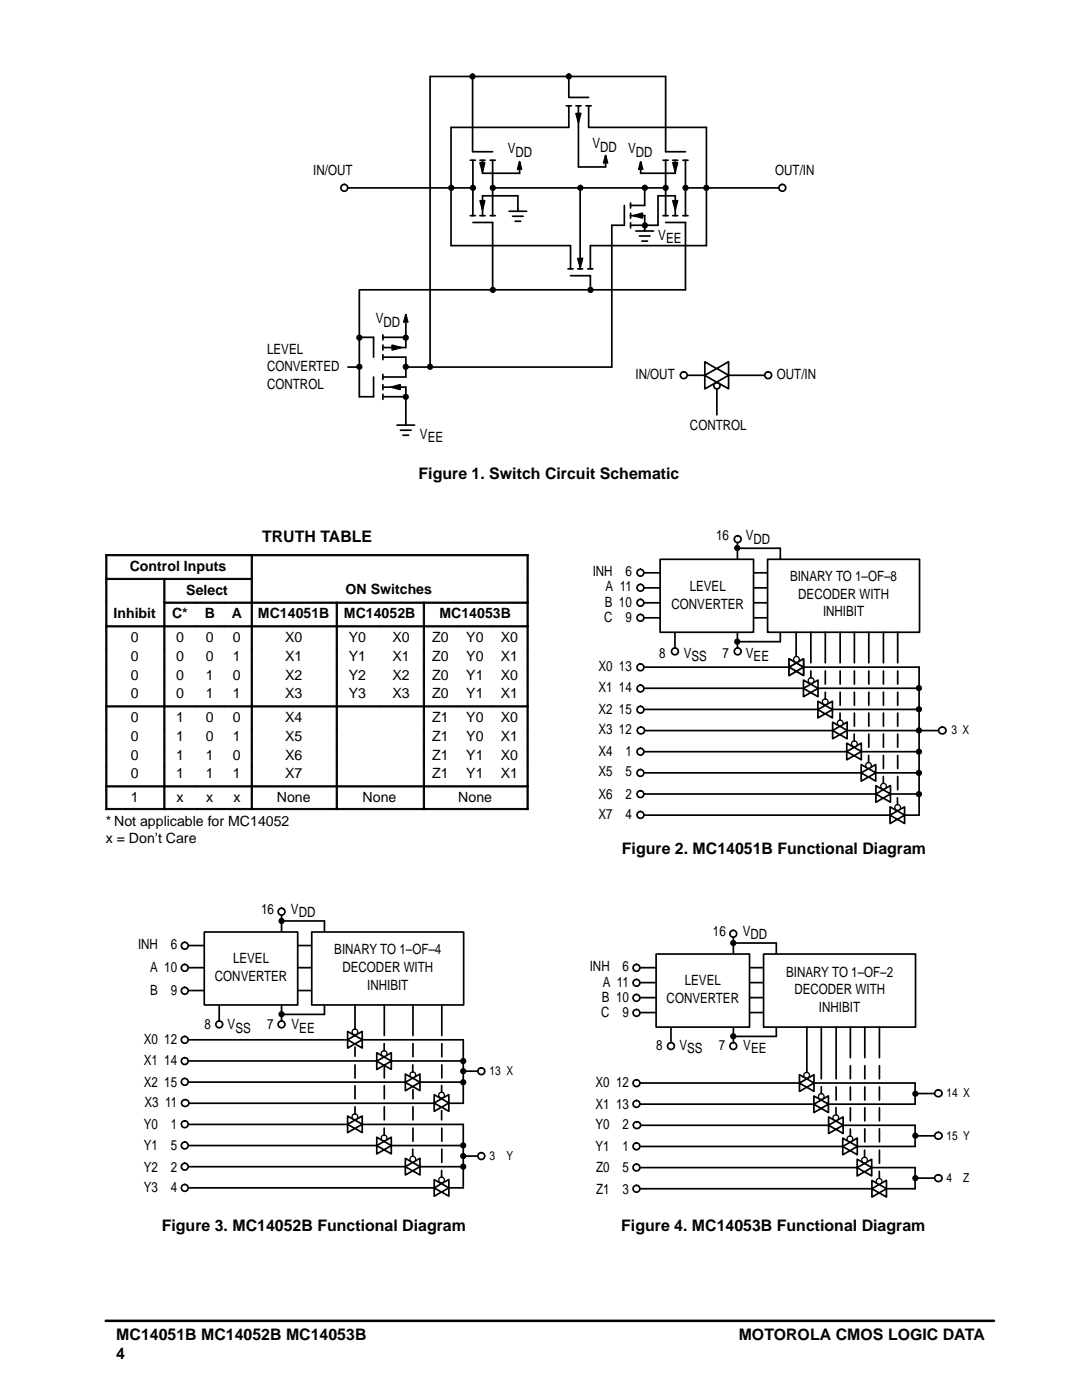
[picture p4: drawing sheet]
<svg xmlns="http://www.w3.org/2000/svg" width="216mm" height="279mm" viewBox="0 0 216 279" stroke-linecap="round" stroke-linejoin="round" font-family="sans-serif">
<defs><g id="words">
<g font-size="3.2">
<text x="83.5" y="95.6">Figure 1. Switch Circuit Schematic</text>
<text x="52.3" y="108.1">TRUTH TABLE</text>
<text x="124.1" y="170.5">Figure 2. MC14051B Functional Diagram</text>
<text x="32.3" y="245.6">Figure 3. MC14052B Functional Diagram</text>
<text x="124" y="245.6">Figure 4. MC14053B Functional Diagram</text>
<text x="23.2" y="267.4">MC14051B MC14052B MC14053B</text>
<text x="147.4" y="267.4">MOTOROLA CMOS LOGIC DATA</text>
<text x="23.2" y="271.2">4</text>
</g>
<g font-size="2.8">
<text x="118.2" y="29.6">VDD</text>
<text x="62.5" y="35">IN/OUT</text>
<text x="101.3" y="30.6">VDD</text>
<text x="125.4" y="30.6">VDD</text>
<text x="154.7" y="35">OUT/IN</text>
<text x="131.4" y="47.9">VEE</text>
<text x="75" y="64.5">VDD</text>
<text x="53.3" y="70.6">LEVEL</text>
<text x="53.3" y="74.1">CONVERTED</text>
<text x="53.3" y="77.6">CONTROL</text>
<text x="126.8" y="75.7">IN/OUT</text>
<text x="155" y="75.7">OUT/IN</text>
<text x="83.8" y="87.5">VEE</text>
<text x="137.7" y="85.8">CONTROL</text>
<text x="142.9" y="107.9">16</text>
<text x="148.8" y="107.9">VDD</text>
<text x="25.9" y="113.9">Control Inputs</text>
<text x="37.2" y="118.7">Select</text>
<text x="69" y="118.6">ON Switches</text>
<text x="118.3" y="115">INH</text>
<text x="120.8" y="118">A 11</text>
<text x="124.8" y="115">6</text>
<text x="137.6" y="118">LEVEL</text>
<text x="157.6" y="116">BINARY TO 1–OF–8</text>
<text x="159.3" y="119.5">DECODER WITH</text>
<text x="22.6" y="123.3">Inhibit</text>
<text x="34.3" y="123.4">C*</text>
<text x="40.8" y="123.4">B</text>
<text x="46.2" y="123.4">A</text>
<text x="51.5" y="123.4">MC14051B</text>
<text x="68.6" y="123.4">MC14052B</text>
<text x="87.7" y="123.4">MC14053B</text>
<text x="120.6" y="124.1">C</text>
<text x="120.7" y="121.1">B 10</text>
<text x="124.8" y="124.1">9</text>
<text x="134" y="121.6">CONVERTER</text>
<text x="164.2" y="123">INHIBIT</text>
<text x="26.1" y="128.2">0</text>
<text x="26.1" y="131.9">0</text>
<text x="35.1" y="128.2">0</text>
<text x="35.1" y="131.9">0</text>
<text x="41.1" y="128.2">0</text>
<text x="41.1" y="131.9">0</text>
<text x="46.5" y="128.2">0</text>
<text x="46.5" y="131.9">1</text>
<text x="56.9" y="131.9">X1</text>
<text x="56.9" y="128.2">X0</text>
<text x="69.6" y="128.2">Y0</text>
<text x="69.6" y="131.9">Y1</text>
<text x="78.3" y="128.2">X0</text>
<text x="78.3" y="131.9">X1</text>
<text x="86.2" y="128.2">Z0</text>
<text x="86.2" y="131.9">Z0</text>
<text x="93" y="128.2">Y0</text>
<text x="93" y="131.9">Y0</text>
<text x="99.9" y="128.2">X0</text>
<text x="99.9" y="131.9">X1</text>
<text x="131.6" y="131.2">8</text>
<text x="136.4" y="131.2">VSS</text>
<text x="144.2" y="131.2">7</text>
<text x="148.8" y="131.2">VEE</text>
<text x="26.1" y="135.7">0</text>
<text x="35.1" y="135.7">0</text>
<text x="41.1" y="135.7">1</text>
<text x="46.5" y="135.7">0</text>
<text x="56.9" y="135.7">X2</text>
<text x="69.6" y="135.7">Y2</text>
<text x="78.3" y="135.7">X2</text>
<text x="86.2" y="135.7">Z0</text>
<text x="93" y="135.7">Y1</text>
<text x="99.9" y="135.7">X0</text>
<text x="119.4" y="134">X0 13</text>
<text x="26.1" y="139.4">0</text>
<text x="35.1" y="139.4">0</text>
<text x="41.1" y="139.4">1</text>
<text x="46.5" y="139.4">1</text>
<text x="56.9" y="139.4">X3</text>
<text x="69.6" y="139.4">Y3</text>
<text x="78.3" y="139.4">X3</text>
<text x="86.2" y="139.4">Z0</text>
<text x="93" y="139.4">Y1</text>
<text x="99.9" y="139.4">X1</text>
<text x="119.4" y="138">X1 14</text>
<text x="119.4" y="142.4">X2 15</text>
<text x="26.1" y="144.2">0</text>
<text x="26.1" y="147.9">0</text>
<text x="35.1" y="144.2">1</text>
<text x="35.1" y="147.9">1</text>
<text x="41.1" y="144.2">0</text>
<text x="41.1" y="147.9">0</text>
<text x="46.5" y="144.2">0</text>
<text x="46.5" y="147.9">1</text>
<text x="56.9" y="147.9">X5</text>
<text x="56.9" y="144.2">X4</text>
<text x="86.2" y="144.2">Z1</text>
<text x="86.2" y="147.9">Z1</text>
<text x="93" y="144.2">Y0</text>
<text x="93" y="147.9">Y0</text>
<text x="99.9" y="144.2">X0</text>
<text x="99.9" y="147.9">X1</text>
<text x="119.4" y="146.5">X3 12</text>
<text x="26.1" y="151.6">0</text>
<text x="26.1" y="155.4">0</text>
<text x="35.1" y="151.6">1</text>
<text x="35.1" y="155.4">1</text>
<text x="41.1" y="151.6">1</text>
<text x="41.1" y="155.4">1</text>
<text x="46.5" y="151.6">0</text>
<text x="46.5" y="155.4">1</text>
<text x="56.9" y="151.6">X6</text>
<text x="56.9" y="155.4">X7</text>
<text x="86.2" y="151.6">Z1</text>
<text x="86.2" y="155.4">Z1</text>
<text x="93" y="151.6">Y1</text>
<text x="93" y="155.4">Y1</text>
<text x="99.9" y="151.6">X0</text>
<text x="99.9" y="155.4">X1</text>
<text x="119.4" y="150.9">X4</text>
<text x="119.4" y="155">X5</text>
<text x="124.8" y="150.9">1</text>
<text x="124.8" y="155">5</text>
<text x="26.1" y="160.1">1</text>
<text x="35.2" y="160.1">x</text>
<text x="41.2" y="160.1">x</text>
<text x="46.6" y="160.1">x</text>
<text x="55.2" y="160.1">None</text>
<text x="72.4" y="160.1">None</text>
<text x="91.4" y="160.1">None</text>
<text x="119.4" y="159.4">X6</text>
<text x="124.8" y="159.4">2</text>
<text x="21.1" y="164.8">* Not applicable for MC14052</text>
<text x="119.4" y="163.4">X7</text>
<text x="124.8" y="163.4">4</text>
<text x="21.1" y="168.3">x = Don’t Care</text>
<text x="52.1" y="182.4">16</text>
<text x="58.1" y="182.4">VDD</text>
<text x="27.5" y="189.5">INH</text>
<text x="34.1" y="189.5">6</text>
<text x="66.7" y="190.5">BINARY TO 1–OF–4</text>
<text x="142.3" y="186.8">16</text>
<text x="148.2" y="186.8">VDD</text>
<text x="30" y="194">A 10</text>
<text x="42.9" y="195.7">CONVERTER</text>
<text x="46.5" y="192.2">LEVEL</text>
<text x="68.3" y="194">DECODER WITH</text>
<text x="73.3" y="197.5">INHIBIT</text>
<text x="117.7" y="193.9">INH</text>
<text x="120.3" y="196.9">A 11</text>
<text x="124.2" y="193.9">6</text>
<text x="136.6" y="196.6">LEVEL</text>
<text x="156.9" y="194.9">BINARY TO 1–OF–2</text>
<text x="30" y="198.6">B</text>
<text x="34.1" y="198.6">9</text>
<text x="120" y="203">C</text>
<text x="120.1" y="200">B 10</text>
<text x="124.2" y="203">9</text>
<text x="133" y="200.1">CONVERTER</text>
<text x="158.5" y="198.4">DECODER WITH</text>
<text x="163.4" y="201.9">INHIBIT</text>
<text x="28.7" y="208.4">X0 12</text>
<text x="40.8" y="205.4">8</text>
<text x="45.4" y="205.4">VSS</text>
<text x="53.3" y="205.4">7</text>
<text x="58.2" y="205.4">VEE</text>
<text x="130.9" y="209.5">8</text>
<text x="135.6" y="209.5">VSS</text>
<text x="143.5" y="209.5">7</text>
<text x="148.3" y="209.5">VEE</text>
<text x="28.7" y="212.5">X1 14</text>
<text x="28.7" y="216.9">X2 15</text>
<text x="28.8" y="221">X3 11</text>
<text x="118.8" y="216.9">X0 12</text>
<text x="118.8" y="221.3">X1 13</text>
<text x="28.7" y="225.4">Y0</text>
<text x="34.1" y="225.4">1</text>
<text x="118.8" y="225.4">Y0</text>
<text x="124.2" y="225.4">2</text>
<text x="28.7" y="229.5">Y1</text>
<text x="28.7" y="233.9">Y2</text>
<text x="34.1" y="229.5">5</text>
<text x="34.1" y="233.9">2</text>
<text x="118.8" y="229.8">Y1</text>
<text x="118.9" y="233.9">Z0</text>
<text x="124.2" y="233.9">5</text>
<text x="124.2" y="229.8">1</text>
<text x="28.7" y="237.9">Y3</text>
<text x="34.1" y="237.9">4</text>
<text x="118.9" y="238.3">Z1</text>
<text x="124.2" y="238.3">3</text>
</g>
<g font-size="2.5">
<text x="189.8" y="146.6">3 X</text>
<text x="97.7" y="214.6">13 X</text>
<text x="188.9" y="219">14 X</text>
<text x="188.9" y="227.5">15 Y</text>
<text x="97.7" y="231.6">3</text>
<text x="101.1" y="231.6">Y</text>
<text x="188.9" y="236">4</text>
<text x="192.2" y="236">Z</text>
</g>
</g></defs>
<path d="M21.1 263.6h177.2" fill="none" stroke="#000" stroke-width=".5"/>
<g fill="none" stroke="#000" stroke-width=".34">
<path d="M94.3 15.3v15M113.5 15.3v4.1h4M68.7 37.5h25.7M93.8 32h1.1M94.4 30.3h3.9M94.4 32v11M95.8 32h1M96.3 32v2.6h7.4v-2.3M97.8 32h1M98.3 37.5h34.5M98.3 32v11M113 21.1h1"/>
<path d="M113.5 21.1v4.3h-23.5v23.6h23.8v4.7M114.9 21.1h1M115.4 21.1v12.2h5.4v-2.2M115.8 37.5v16.2M116.9 21.1h1.1M117.5 21.1v4.3h23.5v23.6M128.6 37.5v3.5h-2.8M132.3 32h1M132.8 32v11M134.2 32h1M134.7 32v2.6h-6.9v-2.3M136.3 32h1"/>
<path d="M136.8 30.3h-4v-15h-47v58M136.8 32v11M71.7 57.8v21.4h2.8v-4M93.8 43h1.1M94.4 44.4h3.9M95.8 43h1M97.8 43h1M103.3 41.8v-2.7h-7v3.9M113.3 53.7h1M113.8 55h4v2.8M115.3 53.7h1M117.3 53.7h1"/>
<path d="M124.6 41v4h-2.5v28.3h-41.1M125.8 43h2.8v3.1M125.8 40.5v1M125.8 42.5v1M125.8 44.5v1M126.9 46.1h3.5M127.6 47.1h2.1M128.1 48.1h1.1M132.3 43h1M132.8 44.4h4v13.4h-65M134.2 43h1M134.7 43v-3.9h-3.4v5.9h-5.5"/>
<path d="M136.3 43h1M140.9 49h-23.1v4.7M71.7 67.3h2.8v4M76.4 66.8v1M76.4 68.9v1M76.4 70.8v1M76.4 74.7v1M76.4 76.8v1M76.4 78.7v1M76.4 71.3h4.6v3.9h-4.6M76.4 67.3h4.6M76.4 77.3h4.6v7.2"/>
<path d="M76.4 79.2h4.6M81 62.8v6.6h-4.6M143 76.2v6.6M145.4 74.9h7.9"/>
</g>
<circle cx="94.3" cy="15.3" r=".49" fill="#000" stroke="#000" stroke-width=".26"/>
<path d="M114.9 22.7l1-.1-.5 1.8z" fill-rule="evenodd" fill="#000" stroke="#000" stroke-width=".34"/>
<path d="M140.6 72.2l2.4 1.4-2.4 1.3z" fill="#fff"/>
<path d="M140.6 72.2l2.4 1.4-2.4 1.3z" fill="none" stroke="#000" stroke-width=".34"/>
<path d="M143 73.5l2.4-1.3v2.7z" fill="#fff"/>
<path d="M143 73.5l2.4-1.3v2.7z" fill="none" stroke="#000" stroke-width=".34"/>
<path d="M140.6 74.9l2.4 1.4-2.4 1.3z" fill-rule="evenodd" fill="#fff"/>
<path d="M140.6 74.9l2.4 1.4-2.4 1.3z" fill="none" stroke="#000" stroke-width=".34"/>
<path d="M143 76.2l2.4-1.3v2.7z" fill-rule="evenodd" fill="#fff"/>
<path d="M120.8 31.1l.4 1.4-.4-.2-.4 .2zM127.8 32.3l.4 1.5-.4-.2-.3 .2zM136.8 37.5h19.9M143 76.2l2.4-1.3v2.7z" fill="none" stroke="#000" stroke-width=".34"/>
<g fill="#000" stroke="#000" stroke-width=".26">
<circle cx="113.5" cy="15.3" r=".49"/>
<circle cx="128.7" cy="37.5" r=".49"/>
<circle cx="132.8" cy="37.5" r=".49"/>
<circle cx="136.8" cy="37.5" r=".49"/>
<circle cx="140.9" cy="37.5" r=".49"/>
<circle cx="128.7" cy="45" r=".49"/>
</g>
<g fill="#000">
<path d="M120.8 31.1l.4 1.4-.4-.2-.4 .2z" fill-rule="evenodd"/>
<path d="M127.8 32.3l.4 1.5-.4-.2-.3 .2z" fill-rule="evenodd"/>
</g>
<g fill="#000" stroke="#000" stroke-width=".34">
<path d="M134.3 32.5h.9l-.5 1.7z" fill-rule="evenodd"/>
<path d="M126.4 43l1.8-.4v.9z" fill-rule="evenodd"/>
<path d="M134.3 40.1h.9l-.5 1.7z" fill-rule="evenodd"/>
</g>
<circle cx="156.1" cy="37.5" r=".68" fill="#fff"/>
<g fill="none" stroke="#000" stroke-width=".34">
<path d="M103.7 32.3l.4 1.5-.4-.2-.4 .2z"/>
<circle cx="156.1" cy="37.5" r=".68"/>
</g>
<g fill="#000" stroke="#000" stroke-width=".26">
<circle cx="90" cy="37.5" r=".49"/>
<circle cx="94.4" cy="37.5" r=".49"/>
<circle cx="98.3" cy="37.5" r=".49"/>
<circle cx="115.8" cy="37.5" r=".49"/>
<circle cx="117.8" cy="57.9" r=".49"/>
</g>
<g fill="#000" stroke="#000" stroke-width=".34">
<path d="M95.8 32.5h.9l-.4 1.7z" fill-rule="evenodd"/>
<path d="M95.8 40.1h.9l-.4 1.7z" fill-rule="evenodd"/>
<path d="M115.3 51.6h.9l-.4 1.7z" fill-rule="evenodd"/>
</g>
<path d="M103.7 32.3l.4 1.5-.4-.2-.4 .2z" fill-rule="evenodd" fill="#000"/>
<circle cx="68.7" cy="37.5" r=".68" fill="#fff"/>
<g fill="none" stroke="#000" stroke-width=".34">
<path d="M98.3 44.4v13.4M101.6 42.2h3.5M102.3 43.2h2.1M102.8 44.2h1.1M103.3 41.8v.3M69.4 73.3h2.3M81 62.8l.4 1.5-.4-.2-.4 .2zM136.4 74.9h4.2M79.2 84.8h3.5M79.9 85.9h2.1M80.4 86.9h1.1M81 84.5v.3"/>
<circle cx="68.7" cy="37.5" r=".68"/>
</g>
<g fill="#000" stroke="#000" stroke-width=".26">
<circle cx="98.3" cy="57.9" r=".49"/>
<circle cx="71.7" cy="67.4" r=".49"/>
<circle cx="71.7" cy="73.2" r=".49"/>
<circle cx="81" cy="67.4" r=".49"/>
<circle cx="81" cy="73.2" r=".49"/>
<circle cx="81" cy="79.2" r=".49"/>
<circle cx="85.8" cy="73.2" r=".49"/>
</g>
<path d="M81 62.8l.4 1.5-.4-.2-.4 .2z" fill-rule="evenodd" fill="#000"/>
<g fill="#000" stroke="#000" stroke-width=".34">
<path d="M78.1 77.3l1.7-.5v.9z" fill-rule="evenodd"/>
<path d="M78.2 68.9l1.8 .5-1.7 .4z" fill-rule="evenodd"/>
</g>
<circle cx="143.1" cy="77" r=".62" fill="#fff"/>
<circle cx="143.1" cy="77" r=".62" fill="none" stroke="#000" stroke-width=".34"/>
<circle cx="136.4" cy="74.9" r=".68" fill="#fff"/>
<circle cx="136.4" cy="74.9" r=".68" fill="none" stroke="#000" stroke-width=".34"/>
<circle cx="153.3" cy="74.9" r=".68" fill="#fff"/>
<g fill="none" stroke="#000" stroke-width=".34">
<path d="M36.9 188.7h25.3M36.9 193.1h25.3M36.9 197.7h25.3M56.2 181.9v22.5M56.2 183.8h8.5"/>
<circle cx="153.3" cy="74.9" r=".68"/>
</g>
<g fill="#000" stroke="#000" stroke-width=".2">
<path d="M21.1 110.7h.2v4.7h-.2z" fill-rule="evenodd"/>
<path d="M21.1 110.7h29v.2h-29z" fill-rule="evenodd"/>
<path d="M21.1 115.4h.2v4.7h-.2z" fill-rule="evenodd"/>
<path d="M21.1 115.4h11.6v.3h-11.6z" fill-rule="evenodd"/>
<path d="M32.7 115.4h.2v4.7h-.2z" fill-rule="evenodd"/>
<path d="M32.7 115.4h17.4v.3h-17.4z" fill-rule="evenodd"/>
<path d="M50.1 110.7h.3v4.7h-.3z" fill-rule="evenodd"/>
<path d="M50.1 110.7h55.3v.2h-55.3z" fill-rule="evenodd"/>
<path d="M50.1 115.4h.3v4.7h-.3z" fill-rule="evenodd"/>
<path d="M105.2 110.7h.2v4.7h-.2z" fill-rule="evenodd"/>
<path d="M105.2 115.4h.2v4.7h-.2z" fill-rule="evenodd"/>
<path d="M21.1 120.2h.2v4.7h-.2z" fill-rule="evenodd"/>
<path d="M21.1 124.9h.2v4.6h-.2z" fill-rule="evenodd"/>
<path d="M21.1 124.9h11.6v.2h-11.6z" fill-rule="evenodd"/>
<path d="M21.1 129.5h.2v3.7h-.2z" fill-rule="evenodd"/>
<path d="M21.1 133.2h.2v3.7h-.2z" fill-rule="evenodd"/>
<path d="M21.1 136.9h.2v3.9h-.2z" fill-rule="evenodd"/>
<path d="M32.7 120.2h.2v4.7h-.2z" fill-rule="evenodd"/>
<path d="M32.7 120.2h6.6v.2h-6.6z" fill-rule="evenodd"/>
<path d="M32.7 124.9h.2v4.6h-.2z" fill-rule="evenodd"/>
<path d="M32.7 124.9h6.6v.2h-6.6z" fill-rule="evenodd"/>
<path d="M32.7 129.5h.2v3.7h-.2z" fill-rule="evenodd"/>
<path d="M32.7 133.2h.2v3.7h-.2z" fill-rule="evenodd"/>
<path d="M32.7 136.9h.2v3.9h-.2z" fill-rule="evenodd"/>
<path d="M39.3 120.2h5.4v.2h-5.4z" fill-rule="evenodd"/>
<path d="M39.3 124.9h5.4v.2h-5.4z" fill-rule="evenodd"/>
<path d="M44.7 120.2h5.4v.2h-5.4z" fill-rule="evenodd"/>
<path d="M44.7 124.9h5.4v.2h-5.4z" fill-rule="evenodd"/>
<path d="M50.1 120.2h.3v4.7h-.3z" fill-rule="evenodd"/>
<path d="M50.1 120.2h17v.2h-17z" fill-rule="evenodd"/>
<path d="M50.1 124.9h.3v4.6h-.3z" fill-rule="evenodd"/>
<path d="M50.1 124.9h17v.2h-17z" fill-rule="evenodd"/>
<path d="M50.1 129.5h.3v3.7h-.3z" fill-rule="evenodd"/>
<path d="M50.1 133.2h.3v3.7h-.3z" fill-rule="evenodd"/>
<path d="M50.1 136.9h.3v3.9h-.3z" fill-rule="evenodd"/>
<path d="M67.1 120.2h.2v4.7h-.2z" fill-rule="evenodd"/>
<path d="M67.1 120.2h17.3v.2h-17.3z" fill-rule="evenodd"/>
<path d="M67.1 124.9h.2v4.6h-.2z" fill-rule="evenodd"/>
<path d="M67.1 124.9h8.7v.2h-8.7z" fill-rule="evenodd"/>
<path d="M67.1 129.5h.2v3.7h-.2z" fill-rule="evenodd"/>
<path d="M67.1 133.2h.2v3.7h-.2z" fill-rule="evenodd"/>
<path d="M67.1 136.9h.2v3.9h-.2z" fill-rule="evenodd"/>
<path d="M75.8 124.9h8.6v.2h-8.6z" fill-rule="evenodd"/>
<path d="M84.5 120.2h.2v4.7h-.2z" fill-rule="evenodd"/>
<path d="M84.5 120.2h20.9v.2h-20.9z" fill-rule="evenodd"/>
<path d="M84.5 124.9h.2v4.6h-.2z" fill-rule="evenodd"/>
<path d="M84.5 124.9h6.8v.2h-6.8z" fill-rule="evenodd"/>
<path d="M84.5 129.5h.2v3.7h-.2z" fill-rule="evenodd"/>
<path d="M84.5 133.2h.2v3.7h-.2z" fill-rule="evenodd"/>
<path d="M84.5 136.9h.2v3.9h-.2z" fill-rule="evenodd"/>
<path d="M91.4 124.9h6.8v.2h-6.8z" fill-rule="evenodd"/>
<path d="M98.3 124.9h7.1v.2h-7.1z" fill-rule="evenodd"/>
<path d="M105.2 120.2h.2v4.7h-.2z" fill-rule="evenodd"/>
<path d="M105.2 124.9h.2v4.6h-.2z" fill-rule="evenodd"/>
<path d="M105.2 129.5h.2v3.7h-.2z" fill-rule="evenodd"/>
<path d="M105.2 133.2h.2v3.7h-.2z" fill-rule="evenodd"/>
<path d="M105.2 136.9h.2v3.9h-.2z" fill-rule="evenodd"/>
<path d="M21.1 140.9h.2v4.5h-.2z" fill-rule="evenodd"/>
<path d="M21.1 140.9h11.6v.2h-11.6z" fill-rule="evenodd"/>
<path d="M21.1 145.4h.2v3.7h-.2z" fill-rule="evenodd"/>
<path d="M21.1 149.2h.2v3.7h-.2z" fill-rule="evenodd"/>
<path d="M21.1 152.9h.2v3.9h-.2z" fill-rule="evenodd"/>
<path d="M21.1 156.8h.2v4.8h-.2z" fill-rule="evenodd"/>
<path d="M21.1 156.8h11.6v.3h-11.6z" fill-rule="evenodd"/>
<path d="M32.7 140.9h.2v4.5h-.2z" fill-rule="evenodd"/>
<path d="M32.7 140.9h6.6v.2h-6.6z" fill-rule="evenodd"/>
<path d="M32.7 145.4h.2v3.7h-.2z" fill-rule="evenodd"/>
<path d="M32.7 149.2h.2v3.7h-.2z" fill-rule="evenodd"/>
<path d="M32.7 152.9h.2v3.9h-.2z" fill-rule="evenodd"/>
<path d="M32.7 156.8h.2v4.8h-.2z" fill-rule="evenodd"/>
<path d="M32.7 156.8h6.6v.3h-6.6z" fill-rule="evenodd"/>
<path d="M39.3 140.9h5.4v.2h-5.4z" fill-rule="evenodd"/>
<path d="M39.3 156.8h5.4v.3h-5.4z" fill-rule="evenodd"/>
<path d="M44.7 140.9h5.4v.2h-5.4z" fill-rule="evenodd"/>
<path d="M44.7 156.8h5.4v.3h-5.4z" fill-rule="evenodd"/>
<path d="M50.1 140.9h.3v4.5h-.3z" fill-rule="evenodd"/>
<path d="M50.1 140.9h17v.2h-17z" fill-rule="evenodd"/>
<path d="M50.1 145.4h.3v3.7h-.3z" fill-rule="evenodd"/>
<path d="M50.1 149.2h.3v3.7h-.3z" fill-rule="evenodd"/>
<path d="M50.1 152.9h.3v3.9h-.3z" fill-rule="evenodd"/>
<path d="M50.1 156.8h.3v4.8h-.3z" fill-rule="evenodd"/>
<path d="M50.1 156.8h17v.3h-17z" fill-rule="evenodd"/>
<path d="M67.1 140.9h.2v4.5h-.2z" fill-rule="evenodd"/>
<path d="M67.1 140.9h8.7v.2h-8.7z" fill-rule="evenodd"/>
<path d="M67.1 145.4h.2v3.7h-.2z" fill-rule="evenodd"/>
<path d="M67.1 149.2h.2v3.7h-.2z" fill-rule="evenodd"/>
<path d="M67.1 152.9h.2v3.9h-.2z" fill-rule="evenodd"/>
<path d="M67.1 156.8h.2v4.8h-.2z" fill-rule="evenodd"/>
<path d="M67.1 156.8h17.3v.3h-17.3z" fill-rule="evenodd"/>
<path d="M75.8 140.9h8.6v.2h-8.6z" fill-rule="evenodd"/>
<path d="M84.5 140.9h.2v4.5h-.2z" fill-rule="evenodd"/>
<path d="M84.5 140.9h6.8v.2h-6.8z" fill-rule="evenodd"/>
<path d="M84.5 145.4h.2v3.7h-.2z" fill-rule="evenodd"/>
<path d="M84.5 149.2h.2v3.7h-.2z" fill-rule="evenodd"/>
<path d="M84.5 152.9h.2v3.9h-.2z" fill-rule="evenodd"/>
<path d="M84.5 156.8h.2v4.8h-.2z" fill-rule="evenodd"/>
<path d="M84.5 156.8h20.9v.3h-20.9z" fill-rule="evenodd"/>
<path d="M91.4 140.9h6.8v.2h-6.8z" fill-rule="evenodd"/>
<path d="M98.3 140.9h7.1v.2h-7.1z" fill-rule="evenodd"/>
<path d="M105.2 140.9h.2v4.5h-.2z" fill-rule="evenodd"/>
<path d="M105.2 145.4h.2v3.7h-.2z" fill-rule="evenodd"/>
<path d="M105.2 149.2h.2v3.7h-.2z" fill-rule="evenodd"/>
<path d="M105.2 152.9h.2v3.9h-.2z" fill-rule="evenodd"/>
<path d="M105.2 156.8h.2v4.8h-.2z" fill-rule="evenodd"/>
<path d="M21.1 161.3h11.6v.3h-11.6z" fill-rule="evenodd"/>
<path d="M32.7 161.3h6.6v.3h-6.6z" fill-rule="evenodd"/>
<path d="M39.3 161.3h5.4v.3h-5.4z" fill-rule="evenodd"/>
<path d="M44.7 161.3h5.4v.3h-5.4z" fill-rule="evenodd"/>
<path d="M50.1 161.3h17v.3h-17z" fill-rule="evenodd"/>
<path d="M67.1 161.3h17.3v.3h-17.3z" fill-rule="evenodd"/>
<path d="M84.5 161.3h20.9v.3h-20.9z" fill-rule="evenodd"/>
</g>
<circle cx="36.9" cy="188.7" r=".68" fill="#fff"/>
<circle cx="36.9" cy="188.7" r=".68" fill="none" stroke="#000" stroke-width=".34"/>
<circle cx="36.9" cy="193.1" r=".68" fill="#fff"/>
<circle cx="36.9" cy="193.1" r=".68" fill="none" stroke="#000" stroke-width=".34"/>
<circle cx="36.9" cy="197.7" r=".68" fill="#fff"/>
<circle cx="36.9" cy="197.7" r=".68" fill="none" stroke="#000" stroke-width=".34"/>
<circle cx="56.2" cy="204.4" r=".68" fill="#fff"/>
<g fill="none" stroke="#000" stroke-width=".34">
<path d="M43.7 200.6v3.8"/>
<circle cx="56.2" cy="204.4" r=".68"/>
</g>
<circle cx="43.7" cy="204.4" r=".68" fill="#fff"/>
<circle cx="43.7" cy="204.4" r=".68" fill="none" stroke="#000" stroke-width=".34"/>
<path d="M40.8 186h18.6v14.6h-18.6z" fill-rule="evenodd" fill="#fff"/>
<path d="M40.8 186h18.6v14.6h-18.6z" fill="none" stroke="#000" stroke-width=".34"/>
<circle cx="56.2" cy="181.9" r=".68" fill="#fff"/>
<g fill="none" stroke="#000" stroke-width=".34">
<path d="M64.7 183.8v18.6h-8.5"/>
<circle cx="56.2" cy="181.9" r=".68"/>
</g>
<path d="M62.2 186h30.3v14.6h-30.3z" fill-rule="evenodd" fill="#fff"/>
<path d="M62.2 186h30.3v14.6h-30.3zM72.3 207.5h20.1M78.1 211.7h14.3M83.8 216h8.6M72.3 224.4h20.1v12.7h-2.8M78.1 228.6h14.3M83.8 232.8h8.6M89.6 220.2h2.8" fill="none" stroke="#000" stroke-width=".34"/>
<path d="M69.4 205.8l1.4 .9-1.4 .8z" fill="#fff"/>
<path d="M69.4 205.8l1.4 .9-1.4 .8z" fill="none" stroke="#000" stroke-width=".34"/>
<path d="M70.8 206.7l1.5-.9v1.7z" fill="#fff"/>
<path d="M70.8 206.7l1.5-.9v1.7z" fill="none" stroke="#000" stroke-width=".34"/>
<path d="M69.4 207.5l1.4 .8-1.4 .9z" fill="#fff"/>
<path d="M69.4 207.5l1.4 .8-1.4 .9z" fill="none" stroke="#000" stroke-width=".34"/>
<path d="M70.8 208.3l1.5-.8v1.7z" fill-rule="evenodd" fill="#fff"/>
<path d="M70.8 208.3l1.5-.8v1.7z" fill="none" stroke="#000" stroke-width=".34"/>
<circle cx="70.8" cy="205.9" r=".57" fill="#fff"/>
<circle cx="70.8" cy="205.9" r=".57" fill="none" stroke="#000" stroke-width=".26"/>
<path d="M70.8 200.6v4.8M70.8 209v1.8" fill="none" stroke="#000" stroke-width=".34"/>
<path d="M75.2 210.1l1.4 .8-1.4 .9z" fill="#fff"/>
<path d="M75.2 210.1l1.4 .8-1.4 .9z" fill="none" stroke="#000" stroke-width=".34"/>
<path d="M76.6 210.9l1.5-.8v1.7z" fill-rule="evenodd" fill="#fff"/>
<path d="M76.6 210.9l1.5-.8v1.7z" fill="none" stroke="#000" stroke-width=".34"/>
<path d="M75.2 211.8l1.4 .8-1.4 .8z" fill="#fff"/>
<path d="M75.2 211.8l1.4 .8-1.4 .8z" fill="none" stroke="#000" stroke-width=".34"/>
<path d="M76.6 212.6l1.5-.8v1.6z" fill="#fff"/>
<path d="M76.6 212.6l1.5-.8v1.6z" fill="none" stroke="#000" stroke-width=".34"/>
<circle cx="76.6" cy="210.3" r=".57" fill="#fff"/>
<circle cx="76.6" cy="210.3" r=".57" fill="none" stroke="#000" stroke-width=".26"/>
<path d="M76.7 208.3v1.4M76.7 200.6v6.1M76.7 212.5v2.6" fill="none" stroke="#000" stroke-width=".34"/>
<path d="M80.9 214.3l1.4 .9-1.4 .8z" fill="#fff"/>
<path d="M80.9 214.3l1.4 .9-1.4 .8z" fill="none" stroke="#000" stroke-width=".34"/>
<path d="M82.4 215.2l1.4-.9v1.7z" fill="#fff"/>
<path d="M82.4 215.2l1.4-.9v1.7z" fill="none" stroke="#000" stroke-width=".34"/>
<path d="M80.9 216l1.4 .8-1.4 .9z" fill="#fff"/>
<path d="M80.9 216l1.4 .8-1.4 .9z" fill="none" stroke="#000" stroke-width=".34"/>
<path d="M82.4 216.8l1.4-.8v1.7z" fill-rule="evenodd" fill="#fff"/>
<path d="M82.4 216.8l1.4-.8v1.7z" fill="none" stroke="#000" stroke-width=".34"/>
<circle cx="82.4" cy="214.5" r=".57" fill="#fff"/>
<circle cx="82.4" cy="214.5" r=".57" fill="none" stroke="#000" stroke-width=".26"/>
<path d="M82.4 212.5v1.4M82.4 200.6v6.1M82.4 208.3v2.6M82.4 220.9v2.6" fill="none" stroke="#000" stroke-width=".34"/>
<path d="M86.6 218.5l1.5 .8-1.5 .8z" fill="#fff"/>
<path d="M86.6 218.5l1.5 .8-1.5 .8z" fill="none" stroke="#000" stroke-width=".34"/>
<path d="M88.1 219.3l1.5-.8v1.6z" fill="#fff"/>
<path d="M88.1 219.3l1.5-.8v1.6z" fill="none" stroke="#000" stroke-width=".34"/>
<path d="M86.6 220.1l1.5 .9-1.5 .8z" fill="#fff"/>
<path d="M86.6 220.1l1.5 .9-1.5 .8z" fill="none" stroke="#000" stroke-width=".34"/>
<path d="M88.1 221l1.5-.9v1.7z" fill="#fff"/>
<path d="M88.1 221l1.5-.9v1.7z" fill="none" stroke="#000" stroke-width=".34"/>
<circle cx="88.1" cy="218.5" r=".57" fill="#fff"/>
<circle cx="88.1" cy="218.5" r=".57" fill="none" stroke="#000" stroke-width=".26"/>
<g fill="none" stroke="#000" stroke-width=".34">
<path d="M36.9 207.5h32.5M36.9 211.7h38.3M36.9 216h44M70.8 212.5v2.6M70.8 216.7v2.6M76.7 216.7v2.6M82.4 217.4v1.9M88.1 216.6v1.4M88.2 200.6v6.1M88.2 208.3v2.6M88.2 212.5v2.6M36.9 224.4h32.5"/>
<path d="M36.9 228.6h38.3M36.9 232.8h44M36.9 237.1h49.7M36.9 220.2h49.7M88.1 221.6v1.9M88.2 225.1v2.7M88.2 229.3v2.7"/>
</g>
<g fill="#000" stroke="#000" stroke-width=".26">
<circle cx="56.2" cy="183.8" r=".49"/>
<circle cx="56.2" cy="202.4" r=".49"/>
<circle cx="92.4" cy="216" r=".49"/>
<circle cx="92.4" cy="211.8" r=".49"/>
<circle cx="92.4" cy="228.6" r=".49"/>
<circle cx="92.4" cy="232.8" r=".49"/>
</g>
<path d="M69.4 222.7l1.4 .9-1.4 .8z" fill="#fff"/>
<path d="M69.4 222.7l1.4 .9-1.4 .8z" fill="none" stroke="#000" stroke-width=".34"/>
<path d="M70.8 223.5l1.5-.8v1.7z" fill="#fff"/>
<path d="M70.8 223.5l1.5-.8v1.7z" fill="none" stroke="#000" stroke-width=".34"/>
<path d="M69.4 224.4l1.4 .8-1.4 .8z" fill="#fff"/>
<path d="M69.4 224.4l1.4 .8-1.4 .8z" fill="none" stroke="#000" stroke-width=".34"/>
<path d="M70.8 225.2l1.5-.8v1.6z" fill="#fff"/>
<path d="M70.8 225.2l1.5-.8v1.6z" fill="none" stroke="#000" stroke-width=".34"/>
<circle cx="70.8" cy="222.9" r=".57" fill="#fff"/>
<circle cx="70.8" cy="222.9" r=".57" fill="none" stroke="#000" stroke-width=".26"/>
<path d="M70.8 220.9v1.4M76.7 220.9v2.6" fill="none" stroke="#000" stroke-width=".34"/>
<path d="M75.2 227l1.4 .8-1.4 .8z" fill="#fff"/>
<path d="M75.2 227l1.4 .8-1.4 .8z" fill="none" stroke="#000" stroke-width=".34"/>
<path d="M76.6 227.8l1.5-.8v1.6z" fill-rule="evenodd" fill="#fff"/>
<path d="M76.6 227.8l1.5-.8v1.6z" fill="none" stroke="#000" stroke-width=".34"/>
<path d="M75.2 228.6l1.4 .9-1.4 .8z" fill="#fff"/>
<path d="M75.2 228.6l1.4 .9-1.4 .8z" fill="none" stroke="#000" stroke-width=".34"/>
<path d="M76.6 229.5l1.5-.9v1.7z" fill="#fff"/>
<path d="M76.6 229.5l1.5-.9v1.7z" fill="none" stroke="#000" stroke-width=".34"/>
<circle cx="76.6" cy="227.1" r=".57" fill="#fff"/>
<circle cx="76.6" cy="227.1" r=".57" fill="none" stroke="#000" stroke-width=".26"/>
<path d="M76.7 225.1v1.4M82.4 225.1v2.7" fill="none" stroke="#000" stroke-width=".34"/>
<path d="M80.9 231.2l1.4 .8-1.4 .8z" fill="#fff"/>
<path d="M80.9 231.2l1.4 .8-1.4 .8z" fill="none" stroke="#000" stroke-width=".34"/>
<path d="M82.4 232l1.4-.8v1.6z" fill="#fff"/>
<path d="M82.4 232l1.4-.8v1.6z" fill="none" stroke="#000" stroke-width=".34"/>
<path d="M80.9 232.8l1.4 .9-1.4 .8z" fill-rule="evenodd" fill="#fff"/>
<path d="M80.9 232.8l1.4 .9-1.4 .8z" fill="none" stroke="#000" stroke-width=".34"/>
<path d="M82.4 233.7l1.4-.9v1.7z" fill="#fff"/>
<path d="M82.4 233.7l1.4-.9v1.7z" fill="none" stroke="#000" stroke-width=".34"/>
<circle cx="82.4" cy="231.3" r=".57" fill="#fff"/>
<circle cx="82.4" cy="231.3" r=".57" fill="none" stroke="#000" stroke-width=".26"/>
<path d="M82.4 229.3v1.4" fill="none" stroke="#000" stroke-width=".34"/>
<path d="M86.6 235.4l1.5 .8-1.5 .9z" fill="#fff"/>
<path d="M86.6 235.4l1.5 .8-1.5 .9z" fill="none" stroke="#000" stroke-width=".34"/>
<path d="M88.1 236.2l1.5-.8v1.7z" fill-rule="evenodd" fill="#fff"/>
<path d="M88.1 236.2l1.5-.8v1.7z" fill="none" stroke="#000" stroke-width=".34"/>
<path d="M86.6 237.1l1.5 .8-1.5 .8z" fill="#fff"/>
<path d="M86.6 237.1l1.5 .8-1.5 .8z" fill="none" stroke="#000" stroke-width=".34"/>
<path d="M88.1 237.9l1.5-.8v1.6z" fill="#fff"/>
<path d="M88.1 237.9l1.5-.8v1.6z" fill="none" stroke="#000" stroke-width=".34"/>
<circle cx="88.1" cy="235.5" r=".57" fill="#fff"/>
<circle cx="88.1" cy="235.5" r=".57" fill="none" stroke="#000" stroke-width=".26"/>
<path d="M92.4 207.5v12.7M92.4 213.8h3.7M88.1 233.6v1.4" fill="none" stroke="#000" stroke-width=".34"/>
<g fill="#000" stroke="#000" stroke-width=".26">
<circle cx="92.4" cy="213.8" r=".49"/>
<circle cx="92.4" cy="230.7" r=".49"/>
</g>
<circle cx="36.9" cy="207.5" r=".68" fill="#fff"/>
<circle cx="36.9" cy="207.5" r=".68" fill="none" stroke="#000" stroke-width=".34"/>
<circle cx="36.9" cy="211.8" r=".68" fill="#fff"/>
<circle cx="36.9" cy="211.8" r=".68" fill="none" stroke="#000" stroke-width=".34"/>
<circle cx="36.9" cy="215.9" r=".68" fill="#fff"/>
<circle cx="36.9" cy="215.9" r=".68" fill="none" stroke="#000" stroke-width=".34"/>
<circle cx="37" cy="220.2" r=".7" fill="#fff"/>
<circle cx="37" cy="220.2" r=".7" fill="none" stroke="#000" stroke-width=".34"/>
<circle cx="36.9" cy="224.4" r=".68" fill="#fff"/>
<circle cx="36.9" cy="224.4" r=".68" fill="none" stroke="#000" stroke-width=".34"/>
<circle cx="36.9" cy="228.6" r=".68" fill="#fff"/>
<circle cx="36.9" cy="228.6" r=".68" fill="none" stroke="#000" stroke-width=".34"/>
<circle cx="36.9" cy="232.8" r=".68" fill="#fff"/>
<circle cx="36.9" cy="232.8" r=".68" fill="none" stroke="#000" stroke-width=".34"/>
<circle cx="36.9" cy="237.1" r=".68" fill="#fff"/>
<circle cx="36.9" cy="237.1" r=".68" fill="none" stroke="#000" stroke-width=".34"/>
<circle cx="96" cy="213.8" r=".68" fill="#fff"/>
<g fill="none" stroke="#000" stroke-width=".34">
<path d="M92.4 230.7h3.7"/>
<circle cx="96" cy="213.8" r=".68"/>
</g>
<circle cx="96" cy="230.7" r=".68" fill="#fff"/>
<g fill="none" stroke="#000" stroke-width=".34">
<path d="M127 193.1h25.4M127 196.1h25.4M127 199.1h25.4M146.3 186.3v22.5M146.3 188.2h8.6M127 202.1h25.4"/>
<circle cx="96" cy="230.7" r=".68"/>
</g>
<circle cx="127" cy="193.1" r=".68" fill="#fff"/>
<circle cx="127" cy="193.1" r=".68" fill="none" stroke="#000" stroke-width=".34"/>
<circle cx="127" cy="196.1" r=".68" fill="#fff"/>
<circle cx="127" cy="196.1" r=".68" fill="none" stroke="#000" stroke-width=".34"/>
<circle cx="127" cy="199.1" r=".68" fill="#fff"/>
<circle cx="127" cy="199.1" r=".68" fill="none" stroke="#000" stroke-width=".34"/>
<circle cx="127" cy="202.1" r=".68" fill="#fff"/>
<circle cx="127" cy="202.1" r=".68" fill="none" stroke="#000" stroke-width=".34"/>
<circle cx="146.3" cy="208.8" r=".68" fill="#fff"/>
<g fill="none" stroke="#000" stroke-width=".34">
<path d="M133.9 205v3.8"/>
<circle cx="146.3" cy="208.8" r=".68"/>
</g>
<circle cx="133.9" cy="208.8" r=".68" fill="#fff"/>
<circle cx="133.9" cy="208.8" r=".68" fill="none" stroke="#000" stroke-width=".34"/>
<path d="M130.9 190.4h18.7v14.6h-18.7z" fill-rule="evenodd" fill="#fff"/>
<path d="M130.9 190.4h18.7v14.6h-18.7z" fill="none" stroke="#000" stroke-width=".34"/>
<circle cx="146.3" cy="186.4" r=".68" fill="#fff"/>
<g fill="none" stroke="#000" stroke-width=".34">
<path d="M154.9 188.2v18.6h-8.6"/>
<circle cx="146.3" cy="186.4" r=".68"/>
</g>
<path d="M152.4 190.4h30.3v14.6h-30.3z" fill-rule="evenodd" fill="#fff"/>
<path d="M152.4 190.4h30.3v14.6h-30.3zM162.4 216.1h20.2v4.3h-17.3M168.2 224.6h14.4M171.1 228.8h11.5M173.9 233h8.7M176.9 237.2h5.7" fill="none" stroke="#000" stroke-width=".34"/>
<path d="M159.5 214.5l1.5 .8-1.5 .8z" fill="#fff"/>
<path d="M159.5 214.5l1.5 .8-1.5 .8z" fill="none" stroke="#000" stroke-width=".34"/>
<path d="M161 215.3l1.4-.8v1.6z" fill="#fff"/>
<path d="M161 215.3l1.4-.8v1.6z" fill="none" stroke="#000" stroke-width=".34"/>
<path d="M159.5 216.2l1.5 .8-1.5 .8z" fill="#fff"/>
<path d="M159.5 216.2l1.5 .8-1.5 .8z" fill="none" stroke="#000" stroke-width=".34"/>
<path d="M161 217l1.4-.9v1.7z" fill-rule="evenodd" fill="#fff"/>
<path d="M161 217l1.4-.9v1.7z" fill="none" stroke="#000" stroke-width=".34"/>
<circle cx="161" cy="214.6" r=".57" fill="#fff"/>
<circle cx="161" cy="214.6" r=".57" fill="none" stroke="#000" stroke-width=".26"/>
<path d="M161 205v9M163.9 205v10.3" fill="none" stroke="#000" stroke-width=".34"/>
<path d="M165.3 222.9l1.5 .8-1.5 .9z" fill="#fff"/>
<path d="M165.3 222.9l1.5 .8-1.5 .9z" fill="none" stroke="#000" stroke-width=".34"/>
<path d="M166.8 223.7l1.4-.8v1.7z" fill="#fff"/>
<path d="M166.8 223.7l1.4-.8v1.7z" fill="none" stroke="#000" stroke-width=".34"/>
<path d="M165.3 224.6l1.5 .8-1.5 .8z" fill="#fff"/>
<path d="M165.3 224.6l1.5 .8-1.5 .8z" fill="none" stroke="#000" stroke-width=".34"/>
<path d="M166.8 225.4l1.4-.8v1.6z" fill="#fff"/>
<path d="M166.8 225.4l1.4-.8v1.6z" fill="none" stroke="#000" stroke-width=".34"/>
<circle cx="166.8" cy="223" r=".57" fill="#fff"/>
<circle cx="166.8" cy="223" r=".57" fill="none" stroke="#000" stroke-width=".26"/>
<path d="M168.2 227.1l1.4 .9-1.4 .8z" fill-rule="evenodd" fill="#fff"/>
<path d="M168.2 227.1l1.4 .9-1.4 .8z" fill="none" stroke="#000" stroke-width=".34"/>
<path d="M169.6 228l1.5-.9v1.7z" fill="#fff"/>
<path d="M169.6 228l1.5-.9v1.7z" fill="none" stroke="#000" stroke-width=".34"/>
<path d="M168.2 228.8l1.4 .8-1.4 .9z" fill="#fff"/>
<path d="M168.2 228.8l1.4 .8-1.4 .9z" fill="none" stroke="#000" stroke-width=".34"/>
<path d="M169.6 229.6l1.5-.8v1.7z" fill="#fff"/>
<path d="M169.6 229.6l1.5-.8v1.7z" fill="none" stroke="#000" stroke-width=".34"/>
<circle cx="169.6" cy="227.3" r=".57" fill="#fff"/>
<circle cx="169.6" cy="227.3" r=".57" fill="none" stroke="#000" stroke-width=".26"/>
<path d="M169.7 205v6.1M169.7 212.7v2.6M169.7 216.9v2.6M166.8 221v1.4" fill="none" stroke="#000" stroke-width=".34"/>
<path d="M171 231.4l1.5 .8-1.5 .8z" fill="#fff"/>
<path d="M171 231.4l1.5 .8-1.5 .8z" fill="none" stroke="#000" stroke-width=".34"/>
<path d="M172.5 232.2l1.4-.8v1.6z" fill="#fff"/>
<path d="M172.5 232.2l1.4-.8v1.6z" fill="none" stroke="#000" stroke-width=".34"/>
<path d="M171 233l1.5 .9-1.5 .8z" fill="#fff"/>
<path d="M171 233l1.5 .9-1.5 .8z" fill="none" stroke="#000" stroke-width=".34"/>
<path d="M172.5 233.8l1.4-.8v1.7z" fill-rule="evenodd" fill="#fff"/>
<path d="M172.5 233.8l1.4-.8v1.7z" fill="none" stroke="#000" stroke-width=".34"/>
<circle cx="172.5" cy="231.5" r=".57" fill="#fff"/>
<circle cx="172.5" cy="231.5" r=".57" fill="none" stroke="#000" stroke-width=".26"/>
<path d="M172.6 205v6.1M172.6 212.7v2.6M172.6 216.9v2.6M172.5 229.5v1.4M172.6 221.1v2.6M172.6 225.3v2.6" fill="none" stroke="#000" stroke-width=".34"/>
<path d="M174 235.6l1.4 .8-1.4 .8z" fill="#fff"/>
<path d="M174 235.6l1.4 .8-1.4 .8z" fill="none" stroke="#000" stroke-width=".34"/>
<path d="M175.4 236.4l1.5-.8v1.6z" fill="#fff"/>
<path d="M175.4 236.4l1.5-.8v1.6z" fill="none" stroke="#000" stroke-width=".34"/>
<path d="M174 237.2l1.4 .9-1.4 .8z" fill-rule="evenodd" fill="#fff"/>
<path d="M174 237.2l1.4 .9-1.4 .8z" fill="none" stroke="#000" stroke-width=".34"/>
<path d="M175.4 238.1l1.5-.9v1.7z" fill="#fff"/>
<path d="M175.4 238.1l1.5-.9v1.7z" fill="none" stroke="#000" stroke-width=".34"/>
<circle cx="175.4" cy="235.7" r=".57" fill="#fff"/>
<circle cx="175.4" cy="235.7" r=".57" fill="none" stroke="#000" stroke-width=".26"/>
<g fill="none" stroke="#000" stroke-width=".34">
<path d="M127 216.1h32.5M175.5 205v6.1M175.5 212.7v2.6M175.5 216.9v2.6M127 220.4h35.4M127 228.8h41.2M127 233h44M127 237.2h47M127.1 224.6h38.2M175.5 233.8v1.3M175.5 221.1v2.6M175.5 225.3v2.6"/>
<path d="M175.5 229.5v2.7"/>
</g>
<g fill="#000" stroke="#000" stroke-width=".26">
<circle cx="146.3" cy="188.2" r=".49"/>
<circle cx="146.3" cy="206.8" r=".49"/>
<circle cx="182.7" cy="218.3" r=".49"/>
</g>
<circle cx="127" cy="233" r=".68" fill="#fff"/>
<circle cx="127" cy="233" r=".68" fill="none" stroke="#000" stroke-width=".34"/>
<circle cx="127" cy="237.2" r=".68" fill="#fff"/>
<circle cx="127" cy="237.2" r=".68" fill="none" stroke="#000" stroke-width=".34"/>
<circle cx="127" cy="216.2" r=".68" fill="#fff"/>
<circle cx="127" cy="216.2" r=".68" fill="none" stroke="#000" stroke-width=".34"/>
<circle cx="127" cy="220.3" r=".68" fill="#fff"/>
<circle cx="127" cy="220.3" r=".68" fill="none" stroke="#000" stroke-width=".34"/>
<circle cx="127.1" cy="224.6" r=".7" fill="#fff"/>
<circle cx="127.1" cy="224.6" r=".7" fill="none" stroke="#000" stroke-width=".34"/>
<circle cx="127" cy="228.8" r=".68" fill="#fff"/>
<circle cx="127" cy="228.8" r=".68" fill="none" stroke="#000" stroke-width=".34"/>
<path d="M162.4 218.7l1.4 .8-1.4 .9z" fill="#fff"/>
<path d="M162.4 218.7l1.4 .8-1.4 .9z" fill="none" stroke="#000" stroke-width=".34"/>
<path d="M163.9 219.5l1.4-.8v1.7z" fill="#fff"/>
<path d="M163.9 219.5l1.4-.8v1.7z" fill="none" stroke="#000" stroke-width=".34"/>
<path d="M162.4 220.4l1.4 .8-1.4 .8z" fill-rule="evenodd" fill="#fff"/>
<path d="M162.4 220.4l1.4 .8-1.4 .8z" fill="none" stroke="#000" stroke-width=".34"/>
<path d="M163.9 221.2l1.4-.8v1.6z" fill="#fff"/>
<path d="M163.9 221.2l1.4-.8v1.6z" fill="none" stroke="#000" stroke-width=".34"/>
<circle cx="163.9" cy="218.8" r=".57" fill="#fff"/>
<circle cx="163.9" cy="218.8" r=".57" fill="none" stroke="#000" stroke-width=".26"/>
<path d="M163.9 216.9v1.4M166.8 205v10.3M166.8 216.9v2.6M182.6 218.2h4.7M169.7 221.1v2.6M169.7 225.3v1.4" fill="none" stroke="#000" stroke-width=".34"/>
<circle cx="187.3" cy="218.2" r=".7" fill="#fff"/>
<g fill="none" stroke="#000" stroke-width=".34">
<path d="M182.6 224.6v4.2M182.6 226.7h4.7"/>
<circle cx="187.3" cy="218.2" r=".7"/>
</g>
<circle cx="182.7" cy="226.7" r=".49" fill="#000" stroke="#000" stroke-width=".26"/>
<circle cx="187.3" cy="226.7" r=".7" fill="#fff"/>
<g fill="none" stroke="#000" stroke-width=".34">
<path d="M182.6 233v4.2M182.6 235.1h4.7"/>
<circle cx="187.3" cy="226.7" r=".7"/>
</g>
<circle cx="182.7" cy="235.1" r=".49" fill="#000" stroke="#000" stroke-width=".26"/>
<circle cx="187.3" cy="235.2" r=".7" fill="#fff"/>
<g fill="none" stroke="#000" stroke-width=".34">
<path d="M127.8 114.3h25.4M127.8 117.3h25.4M147.1 107.6v22.4M147.1 109.4h8.6M127.8 120.3h25.4M127.8 123.3h25.4"/>
<circle cx="187.3" cy="235.2" r=".7"/>
</g>
<circle cx="127.8" cy="114.3" r=".68" fill="#fff"/>
<circle cx="127.8" cy="114.3" r=".68" fill="none" stroke="#000" stroke-width=".34"/>
<circle cx="127.8" cy="117.3" r=".68" fill="#fff"/>
<circle cx="127.8" cy="117.3" r=".68" fill="none" stroke="#000" stroke-width=".34"/>
<circle cx="127.8" cy="120.3" r=".68" fill="#fff"/>
<circle cx="127.8" cy="120.3" r=".68" fill="none" stroke="#000" stroke-width=".34"/>
<circle cx="127.8" cy="123.3" r=".68" fill="#fff"/>
<circle cx="127.8" cy="123.3" r=".68" fill="none" stroke="#000" stroke-width=".34"/>
<circle cx="147.2" cy="130" r=".68" fill="#fff"/>
<g fill="none" stroke="#000" stroke-width=".34">
<path d="M134.7 126.2v3.8"/>
<circle cx="147.2" cy="130" r=".68"/>
</g>
<circle cx="134.7" cy="130" r=".68" fill="#fff"/>
<circle cx="134.7" cy="130" r=".68" fill="none" stroke="#000" stroke-width=".34"/>
<path d="M131.7 111.6h18.7v14.6h-18.7z" fill-rule="evenodd" fill="#fff"/>
<path d="M131.7 111.6h18.7v14.6h-18.7z" fill="none" stroke="#000" stroke-width=".34"/>
<circle cx="147.2" cy="107.6" r=".68" fill="#fff"/>
<g fill="none" stroke="#000" stroke-width=".34">
<path d="M155.7 109.4v18.7h-8.6"/>
<circle cx="147.2" cy="107.6" r=".68"/>
</g>
<path d="M153.2 111.6h30.3v14.6h-30.3z" fill-rule="evenodd" fill="#fff"/>
<path d="M153.2 111.6h30.3v14.6h-30.3zM158.9 126.2v5.3M160.3 133.1h23.1v29.6h-2.9M163.2 137.4h20.2M166.1 141.6h17.3M169 145.8h19.1M171.9 150h11.5M174.7 154.2h8.7M177.7 158.5h5.7" fill="none" stroke="#000" stroke-width=".34"/>
<path d="M157.4 131.5l1.5 .8-1.5 .8z" fill="#fff"/>
<path d="M157.4 131.5l1.5 .8-1.5 .8z" fill="none" stroke="#000" stroke-width=".34"/>
<path d="M158.9 132.3l1.4-.8v1.6z" fill="#fff"/>
<path d="M158.9 132.3l1.4-.8v1.6z" fill="none" stroke="#000" stroke-width=".34"/>
<path d="M157.4 133.2l1.5 .8-1.5 .8z" fill="#fff"/>
<path d="M157.4 133.2l1.5 .8-1.5 .8z" fill="none" stroke="#000" stroke-width=".34"/>
<path d="M158.9 134l1.4-.9v1.7z" fill="#fff"/>
<path d="M158.9 134l1.4-.9v1.7z" fill="none" stroke="#000" stroke-width=".34"/>
<path d="M157.4 131.5l1.5 .8-1.5 .8z" fill="#fff"/>
<path d="M157.4 131.5l1.5 .8-1.5 .8z" fill="none" stroke="#000" stroke-width=".34"/>
<path d="M158.9 132.3l1.4-.8v1.6z" fill="#fff"/>
<path d="M158.9 132.3l1.4-.8v1.6z" fill="none" stroke="#000" stroke-width=".34"/>
<path d="M157.4 133.2l1.5 .8-1.5 .8z" fill="#fff"/>
<path d="M157.4 133.2l1.5 .8-1.5 .8z" fill="none" stroke="#000" stroke-width=".34"/>
<path d="M158.9 134l1.4-.9v1.7z" fill="#fff"/>
<path d="M158.9 134l1.4-.9v1.7z" fill="none" stroke="#000" stroke-width=".34"/>
<circle cx="158.9" cy="131.6" r=".57" fill="#fff"/>
<circle cx="158.9" cy="131.6" r=".57" fill="none" stroke="#000" stroke-width=".26"/>
<path d="M160.3 135.7l1.5 .9-1.5 .8z" fill="#fff"/>
<path d="M160.3 135.7l1.5 .9-1.5 .8z" fill="none" stroke="#000" stroke-width=".34"/>
<path d="M161.8 136.5l1.4-.8v1.7z" fill="#fff"/>
<path d="M161.8 136.5l1.4-.8v1.7z" fill="none" stroke="#000" stroke-width=".34"/>
<path d="M160.3 137.4l1.5 .8-1.5 .8z" fill="#fff"/>
<path d="M160.3 137.4l1.5 .8-1.5 .8z" fill="none" stroke="#000" stroke-width=".34"/>
<path d="M161.8 138.2l1.4-.8v1.6z" fill-rule="evenodd" fill="#fff"/>
<path d="M161.8 138.2l1.4-.8v1.6z" fill="none" stroke="#000" stroke-width=".34"/>
<circle cx="161.8" cy="135.8" r=".57" fill="#fff"/>
<circle cx="161.8" cy="135.8" r=".57" fill="none" stroke="#000" stroke-width=".26"/>
<path d="M161.8 126.2v6.1M161.8 133.9v1.4" fill="none" stroke="#000" stroke-width=".34"/>
<path d="M163.2 140l1.4 .8-1.4 .8z" fill-rule="evenodd" fill="#fff"/>
<path d="M163.2 140l1.4 .8-1.4 .8z" fill="none" stroke="#000" stroke-width=".34"/>
<path d="M164.7 140.8l1.4-.9v1.7z" fill="#fff"/>
<path d="M164.7 140.8l1.4-.9v1.7z" fill="none" stroke="#000" stroke-width=".34"/>
<path d="M163.2 141.6l1.4 .9-1.4 .8z" fill="#fff"/>
<path d="M163.2 141.6l1.4 .9-1.4 .8z" fill="none" stroke="#000" stroke-width=".34"/>
<path d="M164.7 142.4l1.4-.8v1.7z" fill="#fff"/>
<path d="M164.7 142.4l1.4-.8v1.7z" fill="none" stroke="#000" stroke-width=".34"/>
<circle cx="164.7" cy="140.1" r=".57" fill="#fff"/>
<circle cx="164.7" cy="140.1" r=".57" fill="none" stroke="#000" stroke-width=".26"/>
<path d="M164.7 126.2v6.1M164.7 133.9v2.6M164.7 138.1v1.4" fill="none" stroke="#000" stroke-width=".34"/>
<path d="M166.1 144.1l1.5 .8-1.5 .9z" fill-rule="evenodd" fill="#fff"/>
<path d="M166.1 144.1l1.5 .8-1.5 .9z" fill="none" stroke="#000" stroke-width=".34"/>
<path d="M167.6 144.9l1.4-.8v1.7z" fill="#fff"/>
<path d="M167.6 144.9l1.4-.8v1.7z" fill="none" stroke="#000" stroke-width=".34"/>
<path d="M166.1 145.8l1.5 .8-1.5 .8z" fill="#fff"/>
<path d="M166.1 145.8l1.5 .8-1.5 .8z" fill="none" stroke="#000" stroke-width=".34"/>
<path d="M167.6 146.6l1.4-.8v1.6z" fill="#fff"/>
<path d="M167.6 146.6l1.4-.8v1.6z" fill="none" stroke="#000" stroke-width=".34"/>
<circle cx="167.7" cy="144.3" r=".57" fill="#fff"/>
<circle cx="167.7" cy="144.3" r=".57" fill="none" stroke="#000" stroke-width=".26"/>
<path d="M167.6 126.2v6.1M167.6 133.9v2.6M167.6 138.1v2.7M167.6 142.3v1.4" fill="none" stroke="#000" stroke-width=".34"/>
<path d="M169 148.3l1.4 .9-1.4 .8z" fill-rule="evenodd" fill="#fff"/>
<path d="M169 148.3l1.4 .9-1.4 .8z" fill="none" stroke="#000" stroke-width=".34"/>
<path d="M170.4 149.1l1.5-.8v1.7z" fill="#fff"/>
<path d="M170.4 149.1l1.5-.8v1.7z" fill="none" stroke="#000" stroke-width=".34"/>
<path d="M169 150l1.4 .8-1.4 .8z" fill="#fff"/>
<path d="M169 150l1.4 .8-1.4 .8z" fill="none" stroke="#000" stroke-width=".34"/>
<path d="M170.4 150.8l1.5-.8v1.6z" fill="#fff"/>
<path d="M170.4 150.8l1.5-.8v1.6z" fill="none" stroke="#000" stroke-width=".34"/>
<circle cx="170.5" cy="148.4" r=".57" fill="#fff"/>
<circle cx="170.5" cy="148.4" r=".57" fill="none" stroke="#000" stroke-width=".26"/>
<path d="M170.5 126.2v6.1M170.5 133.9v2.6M170.5 138.1v2.7M170.4 146.5v1.4M170.5 142.3v2.6" fill="none" stroke="#000" stroke-width=".34"/>
<path d="M171.8 152.6l1.5 .8-1.5 .8z" fill="#fff"/>
<path d="M171.8 152.6l1.5 .8-1.5 .8z" fill="none" stroke="#000" stroke-width=".34"/>
<path d="M173.3 153.4l1.4-.8v1.6z" fill="#fff"/>
<path d="M173.3 153.4l1.4-.8v1.6z" fill="none" stroke="#000" stroke-width=".34"/>
<path d="M171.8 154.2l1.5 .9-1.5 .8z" fill="#fff"/>
<path d="M171.8 154.2l1.5 .9-1.5 .8z" fill="none" stroke="#000" stroke-width=".34"/>
<path d="M173.3 155.1l1.4-.9v1.7z" fill="#fff"/>
<path d="M173.3 155.1l1.4-.9v1.7z" fill="none" stroke="#000" stroke-width=".34"/>
<circle cx="173.3" cy="152.8" r=".57" fill="#fff"/>
<circle cx="173.3" cy="152.8" r=".57" fill="none" stroke="#000" stroke-width=".26"/>
<path d="M173.4 126.2v6.1M173.4 133.9v2.6M173.4 138.1v2.7M173.3 150.8v1.3M173.4 142.3v2.6M173.4 146.5v2.6" fill="none" stroke="#000" stroke-width=".34"/>
<path d="M174.8 156.8l1.4 .8-1.4 .9z" fill="#fff"/>
<path d="M174.8 156.8l1.4 .8-1.4 .9z" fill="none" stroke="#000" stroke-width=".34"/>
<path d="M176.2 157.6l1.5-.8v1.6z" fill-rule="evenodd" fill="#fff"/>
<path d="M176.2 157.6l1.5-.8v1.6z" fill="none" stroke="#000" stroke-width=".34"/>
<path d="M174.8 158.5l1.4 .8-1.4 .8z" fill="#fff"/>
<path d="M174.8 158.5l1.4 .8-1.4 .8z" fill="none" stroke="#000" stroke-width=".34"/>
<path d="M176.2 159.3l1.5-.9v1.7z" fill="#fff"/>
<path d="M176.2 159.3l1.5-.9v1.7z" fill="none" stroke="#000" stroke-width=".34"/>
<circle cx="176.3" cy="156.9" r=".57" fill="#fff"/>
<circle cx="176.3" cy="156.9" r=".57" fill="none" stroke="#000" stroke-width=".26"/>
<path d="M176.3 126.2v6.1M176.3 133.9v2.6M176.3 138.1v2.7M176.3 155v1.3M176.3 142.3v2.6M176.3 146.5v2.6M176.3 150.8v2.6" fill="none" stroke="#000" stroke-width=".34"/>
<path d="M177.6 161l1.4 .9-1.4 .8z" fill="#fff"/>
<path d="M177.6 161l1.4 .9-1.4 .8z" fill="none" stroke="#000" stroke-width=".34"/>
<path d="M179.1 161.8l1.4-.8v1.7z" fill="#fff"/>
<path d="M179.1 161.8l1.4-.8v1.7z" fill="none" stroke="#000" stroke-width=".34"/>
<path d="M177.6 162.7l1.4 .8-1.4 .9z" fill="#fff"/>
<path d="M177.6 162.7l1.4 .8-1.4 .9z" fill="none" stroke="#000" stroke-width=".34"/>
<path d="M179.1 163.5l1.4-.8v1.6z" fill="#fff"/>
<path d="M179.1 163.5l1.4-.8v1.6z" fill="none" stroke="#000" stroke-width=".34"/>
<circle cx="179.1" cy="161.1" r=".57" fill="#fff"/>
<circle cx="179.1" cy="161.1" r=".57" fill="none" stroke="#000" stroke-width=".26"/>
<g fill="none" stroke="#000" stroke-width=".34">
<path d="M127.8 133.1h29.6M127.8 137.4h32.5M179.1 126.2v6.1M179.1 133.9v2.6M179.1 138.1v2.7M127.8 141.6h35.4M127.8 150h41.2M127.8 154.2h44M127.8 158.5h47M127.9 145.8h38.2M179.1 159.2v1.4M179.1 142.3v2.6"/>
<path d="M179.1 146.5v2.6M179.1 150.8v2.6M179.1 155v2.6M127.8 162.7h49.8"/>
</g>
<g fill="#000" stroke="#000" stroke-width=".26">
<circle cx="147.1" cy="109.4" r=".49"/>
<circle cx="147.1" cy="128.1" r=".49"/>
<circle cx="183.4" cy="137.3" r=".49"/>
<circle cx="183.4" cy="158.5" r=".49"/>
<circle cx="183.4" cy="145.8" r=".49"/>
<circle cx="183.4" cy="150" r=".49"/>
<circle cx="183.4" cy="141.6" r=".49"/>
<circle cx="183.4" cy="154.3" r=".49"/>
</g>
<circle cx="127.8" cy="133.2" r=".68" fill="#fff"/>
<circle cx="127.8" cy="133.2" r=".68" fill="none" stroke="#000" stroke-width=".34"/>
<circle cx="127.8" cy="137.4" r=".68" fill="#fff"/>
<circle cx="127.8" cy="137.4" r=".68" fill="none" stroke="#000" stroke-width=".34"/>
<circle cx="127.8" cy="141.6" r=".68" fill="#fff"/>
<circle cx="127.8" cy="141.6" r=".68" fill="none" stroke="#000" stroke-width=".34"/>
<circle cx="127.9" cy="145.8" r=".7" fill="#fff"/>
<circle cx="127.9" cy="145.8" r=".7" fill="none" stroke="#000" stroke-width=".34"/>
<circle cx="127.8" cy="150" r=".68" fill="#fff"/>
<circle cx="127.8" cy="150" r=".68" fill="none" stroke="#000" stroke-width=".34"/>
<circle cx="127.8" cy="154.3" r=".68" fill="#fff"/>
<circle cx="127.8" cy="154.3" r=".68" fill="none" stroke="#000" stroke-width=".34"/>
<circle cx="127.8" cy="158.5" r=".68" fill="#fff"/>
<circle cx="127.8" cy="158.5" r=".68" fill="none" stroke="#000" stroke-width=".34"/>
<circle cx="127.8" cy="162.6" r=".68" fill="#fff"/>
<circle cx="127.8" cy="162.6" r=".68" fill="none" stroke="#000" stroke-width=".34"/>
<circle cx="188" cy="145.8" r=".7" fill="#fff"/>
<circle cx="188" cy="145.8" r=".7" fill="none" stroke="#000" stroke-width=".34"/>
<use href="#words"/>
</svg>
